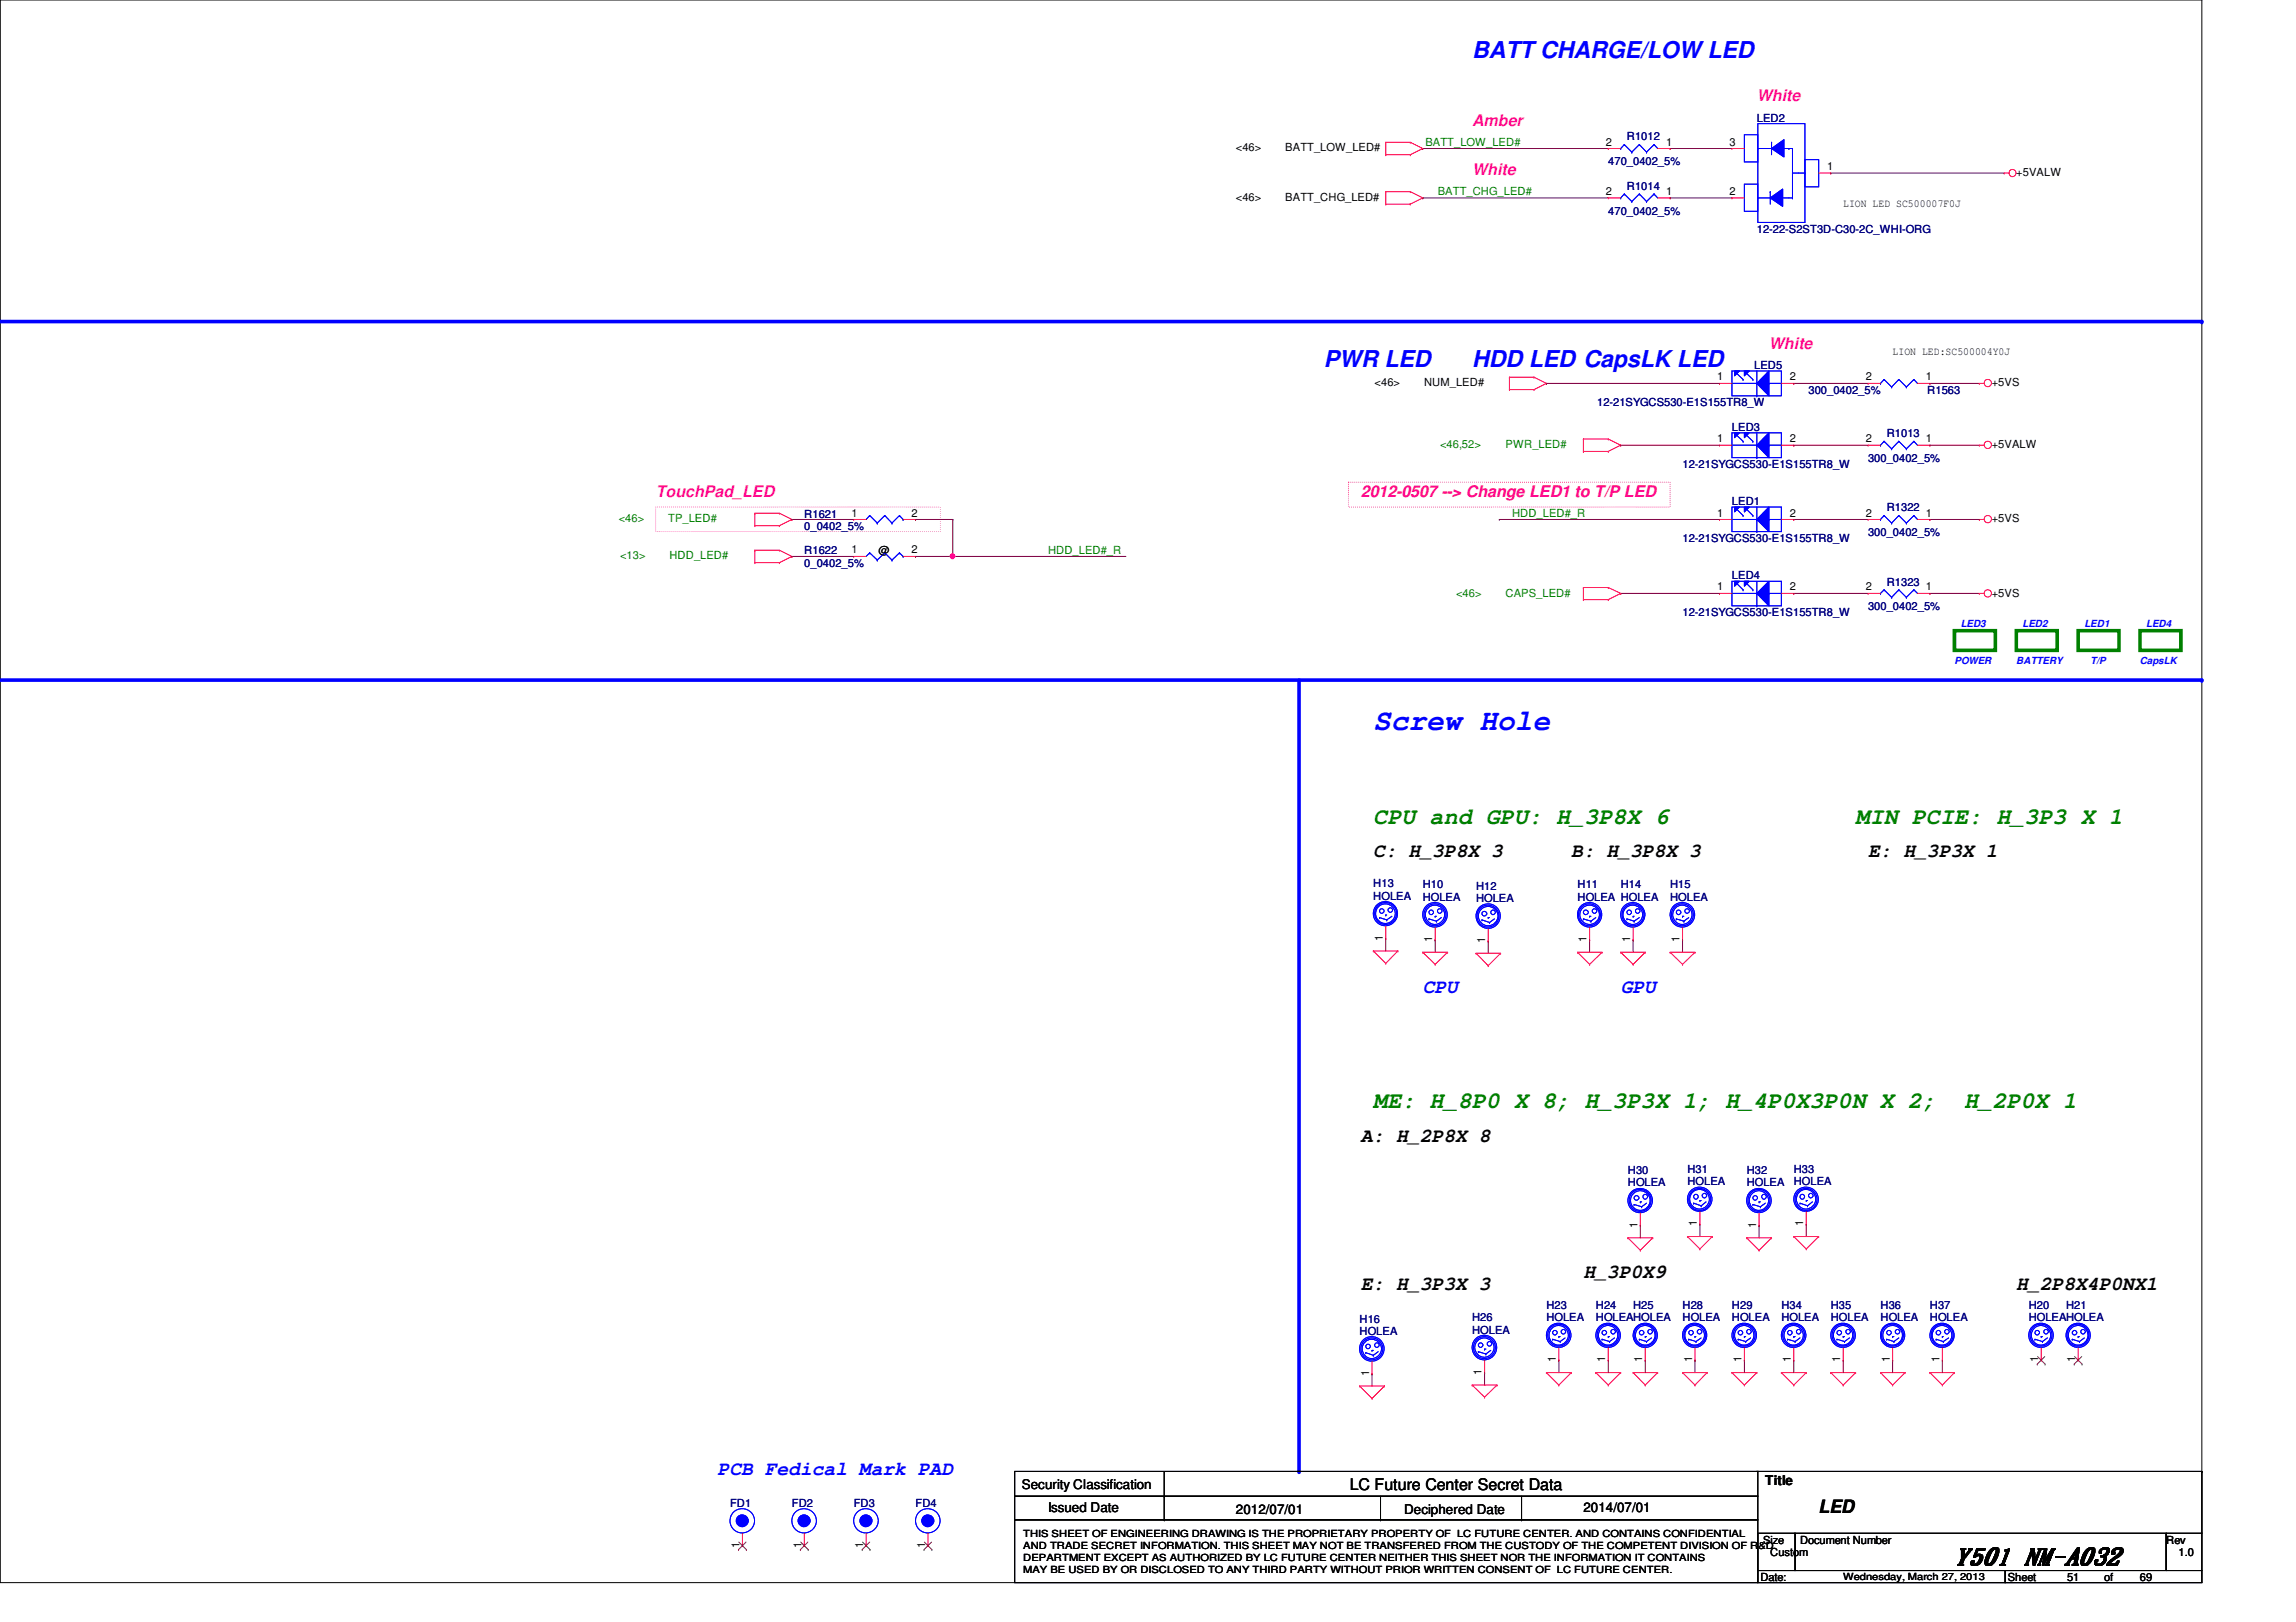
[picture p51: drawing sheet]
<svg xmlns="http://www.w3.org/2000/svg" width="297mm" height="210mm" viewBox="0 0 297 210" stroke-linecap="round" stroke-linejoin="round" font-family="sans-serif">
<defs><g id="words">
<text font-size="3.8" fill="#00f" x="177.7" y="94.5">Screw Hole</text>
<g font-size="3" fill="#00f">
<text x="190.5" y="7.5">BATT CHARGE/LOW LED</text>
<text x="171.3" y="47.5">PWR LED</text>
<text x="190.5" y="47.5">HDD LED CapsLK LED</text>
</g>
<g font-size="3" fill="#008000">
<text x="177.7" y="106.6">CPU and GPU: H_3P8X 6</text>
<text x="240.1" y="106.6">MIN PCIE: H_3P3 X 1</text>
<text x="177.7" y="143.4">ME: H_8P0 X 8; H_3P3X 1; H_4P0X3P0N X 2;</text>
<text x="254.1" y="143.4">H_2P0X 1</text>
</g>
<text font-size="3" x="252.9" y="202.4">Y501 NM-A032</text>
<g font-size="2.5">
<text x="177.7" y="110.9">C: H_3P8X 3</text>
<text x="203.3" y="110.9">B: H_3P8X 3</text>
<text x="241.7" y="110.9">E: H_3P3X 1</text>
<text x="176.1" y="147.7">A: H_2P8X 8</text>
<text x="176.1" y="166.9">E: H_3P3X 3</text>
<text x="204.8" y="165.4">H_3P0X9</text>
<text x="260.9" y="166.9">H_2P8X4P0NX1</text>
</g>
<g font-size="2.5" fill="#00f">
<text x="184.1" y="128.5">CPU</text>
<text x="209.7" y="128.5">GPU</text>
<text x="92.8" y="190.9">PCB Fedical Mark PAD</text>
</g>
<text font-size="2.4" x="235.3" y="195.8">LED</text>
<g font-size="2.1" fill="#f0f">
<text x="190.5" y="16.3">Amber</text>
<text x="227.3" y="13.1">White</text>
<text x="190.5" y="22.7">White</text>
<text x="228.9" y="45.1">White</text>
<text x="84.8" y="64.3">TouchPad_LED</text>
</g>
<text font-size="2.1" fill="#ff0080" x="176.1" y="64.3">2012-0507 --&gt; Change LED1 to T/P LED</text>
<text font-size="2.1" x="174.6" y="192.8">LC Future Center Secret Data</text>
<g font-size="1.7">
<text x="132.2" y="192.7">Security Classification</text>
<text x="135.6" y="195.7">Issued Date</text>
<text x="159.9" y="195.9">2012/07/01</text>
<text x="181.6" y="195.9">Deciphered Date</text>
<text x="204.8" y="195.7">2014/07/01</text>
<text x="228.4" y="192.2">Title</text>
</g>
<g font-size="1.4" fill="#000080">
<text x="227.3" y="15.7">LED2</text>
<text x="208.1" y="21.4">470_0402_5%</text>
<text x="210.5" y="18.2">R1012</text>
<text x="208.1" y="27.8">470_0402_5%</text>
<text x="210.5" y="24.6">R1014</text>
<text x="227.3" y="30.1">12-22-S2ST3D-C30-2C_WHI-ORG</text>
<text x="226.9" y="47.8">LED5</text>
<text x="206.6" y="52.6">12-21SYGCS530-E1S155TR8_W</text>
<text x="234" y="51">300_0402_5%</text>
<text x="249.3" y="51">R1563</text>
<text x="224.1" y="55.8">LED3</text>
<text x="241.7" y="59.8">300_0402_5%</text>
<text x="244.1" y="56.6">R1013</text>
<text x="217.7" y="60.6">12-21SYGCS530-E1S155TR8_W</text>
<text x="224.1" y="65.4">LED1</text>
<text x="104.1" y="67">R1621</text>
<text x="104.1" y="68.6">0_0402_5%</text>
<text x="104.1" y="71.8">R1622</text>
<text x="217.7" y="70.1">12-21SYGCS530-E1S155TR8_W</text>
<text x="241.7" y="69.4">300_0402_5%</text>
<text x="244.1" y="66.2">R1322</text>
<text x="104.1" y="73.4">0_0402_5%</text>
<text x="224.1" y="75">LED4</text>
<text x="244.1" y="75.8">R1323</text>
<text x="217.7" y="79.8">12-21SYGCS530-E1S155TR8_W</text>
<text x="241.7" y="79">300_0402_5%</text>
<text x="177.7" y="114.8">H13</text>
<text x="177.7" y="116.4">HOLEA</text>
<text x="184.1" y="115">H10</text>
<text x="184.1" y="116.6">HOLEA</text>
<text x="191" y="115.1">H12</text>
<text x="191" y="116.7">HOLEA</text>
<text x="204.1" y="115">H11</text>
<text x="204.1" y="116.6">HOLEA HOLEA</text>
<text x="209.7" y="115">H14</text>
<text x="216.1" y="115">H15</text>
<text x="216.1" y="116.6">HOLEA</text>
<text x="210.6" y="151.9">H30</text>
<text x="210.6" y="153.5">HOLEA</text>
<text x="218.3" y="151.8">H31</text>
<text x="218.3" y="153.4">HOLEA</text>
<text x="226" y="151.9">H32</text>
<text x="226" y="153.5">HOLEA</text>
<text x="232.1" y="151.8">H33</text>
<text x="232.1" y="153.4">HOLEA</text>
<text x="175.9" y="171.2">H16</text>
<text x="175.9" y="172.7">HOLEA</text>
<text x="190.5" y="171">H26</text>
<text x="190.5" y="172.6">HOLEA</text>
<text x="200.1" y="169.4">H23</text>
<text x="200.1" y="171">HOLEA</text>
<text x="206.5" y="169.4">H24</text>
<text x="206.5" y="171">HOLEAHOLEA</text>
<text x="211.3" y="169.4">H25</text>
<text x="217.7" y="169.4">H28</text>
<text x="217.7" y="171">HOLEA</text>
<text x="224.1" y="169.4">H29</text>
<text x="224.1" y="171">HOLEA</text>
<text x="230.5" y="169.4">H34</text>
<text x="230.5" y="171">HOLEA</text>
<text x="236.9" y="169.4">H35</text>
<text x="236.9" y="171">HOLEA</text>
<text x="243.3" y="169.4">H36</text>
<text x="243.3" y="171">HOLEA</text>
<text x="249.7" y="169.4">H37</text>
<text x="249.7" y="171">HOLEA</text>
<text x="262.5" y="169.4">H20</text>
<text x="262.5" y="171">HOLEAHOLEA</text>
<text x="267.3" y="169.4">H21</text>
<text x="94.4" y="195">FD1</text>
<text x="102.4" y="195">FD2</text>
<text x="110.4" y="195">FD3</text>
<text x="118.4" y="195">FD4</text>
</g>
<g font-size="1.4">
<text x="159.9" y="19.6">&lt;46&gt;</text>
<text x="166.3" y="19.6">BATT_LOW_LED#</text>
<text x="207.8" y="18.8">2</text>
<text x="215.6" y="18.8">1</text>
<text x="223.8" y="18.8">3</text>
<text x="236.4" y="22">1</text>
<text x="260.9" y="22.8">+5VALW</text>
<text x="159.9" y="26">&lt;46&gt;</text>
<text x="166.3" y="26">BATT_CHG_LED#</text>
<text x="207.8" y="25.2">2</text>
<text x="215.6" y="25.2">1</text>
<text x="223.8" y="25.2">2</text>
<text x="238.5" y="26.8">LION LED SC500007F0J</text>
<text x="244.9" y="46">LION LED:SC500004Y0J</text>
<text x="177.8" y="50">&lt;46&gt;</text>
<text x="184.2" y="50">NUM_LED#</text>
<text x="222.2" y="49.2">1</text>
<text x="231.6" y="49.2">2</text>
<text x="241.4" y="49.2">2</text>
<text x="249.2" y="49.2">1</text>
<text x="257.7" y="50">+5VS</text>
<text x="222.2" y="57.2">1</text>
<text x="231.6" y="57.2">2</text>
<text x="241.4" y="57.2">2</text>
<text x="249.2" y="57.2">1</text>
<text x="257.7" y="58">+5VALW</text>
<text x="110.1" y="66.8">1</text>
<text x="110.1" y="71.6">1</text>
<text x="113.7" y="71.8">@</text>
<text x="117.9" y="66.8">2</text>
<text x="117.9" y="71.6">2</text>
<text x="222.2" y="66.8">1</text>
<text x="231.6" y="66.8">2</text>
<text x="241.4" y="66.8">2</text>
<text x="249.2" y="66.8">1</text>
<text x="257.7" y="67.6">+5VS</text>
<text x="222.2" y="76.4">1</text>
<text x="231.6" y="76.4">2</text>
<text x="241.4" y="76.4">2</text>
<text x="249.2" y="76.4">1</text>
<text x="257.7" y="77.2">+5VS</text>
<text x="178.9" y="121.8" transform="rotate(-90 178.9 121.8)">1</text>
<text x="185.3" y="121.9" transform="rotate(-90 185.3 121.9)">1</text>
<text x="192.1" y="122.1" transform="rotate(-90 192.1 122.1)">1</text>
<text x="205.3" y="121.9" transform="rotate(-90 205.3 121.9)">1</text>
<text x="210.9" y="121.9" transform="rotate(-90 210.9 121.9)">1</text>
<text x="217.3" y="121.9" transform="rotate(-90 217.3 121.9)">1</text>
<text x="211.8" y="158.9" transform="rotate(-90 211.8 158.9)">1</text>
<text x="219.5" y="158.7" transform="rotate(-90 219.5 158.7)">1</text>
<text x="227.2" y="158.9" transform="rotate(-90 227.2 158.9)">1</text>
<text x="233.3" y="158.7" transform="rotate(-90 233.3 158.7)">1</text>
<text x="177.1" y="178.1" transform="rotate(-90 177.1 178.1)">1</text>
<text x="191.7" y="177.9" transform="rotate(-90 191.7 177.9)">1</text>
<text x="201.3" y="176.3" transform="rotate(-90 201.3 176.3)">1</text>
<text x="207.7" y="176.3" transform="rotate(-90 207.7 176.3)">1</text>
<text x="212.5" y="176.3" transform="rotate(-90 212.5 176.3)">1</text>
<text x="218.9" y="176.3" transform="rotate(-90 218.9 176.3)">1</text>
<text x="225.3" y="176.3" transform="rotate(-90 225.3 176.3)">1</text>
<text x="231.7" y="176.3" transform="rotate(-90 231.7 176.3)">1</text>
<text x="238.1" y="176.3" transform="rotate(-90 238.1 176.3)">1</text>
<text x="244.5" y="176.3" transform="rotate(-90 244.5 176.3)">1</text>
<text x="250.9" y="176.3" transform="rotate(-90 250.9 176.3)">1</text>
<text x="263.7" y="176.3" transform="rotate(-90 263.7 176.3)">1</text>
<text x="268.5" y="176.3" transform="rotate(-90 268.5 176.3)">1</text>
<text x="95.7" y="200.3" transform="rotate(-90 95.7 200.3)">1</text>
<text x="103.7" y="200.3" transform="rotate(-90 103.7 200.3)">1</text>
<text x="111.7" y="200.3" transform="rotate(-90 111.7 200.3)">1</text>
<text x="119.7" y="200.3" transform="rotate(-90 119.7 200.3)">1</text>
<text x="228.1" y="199.8">Size</text>
<text x="229" y="201.4">Custom</text>
<text x="232.9" y="199.8">Document Number</text>
<text x="280.2" y="199.8">Rev</text>
<text x="281.9" y="201.4">1.0</text>
<text x="227.7" y="204.6">Date:</text>
<text x="259.8" y="204.6">Sheet</text>
<text x="267.4" y="204.6">51</text>
<text x="272.2" y="204.6">of</text>
<text x="276.9" y="204.6">69</text>
</g>
<g font-size="1.4" fill="#008000">
<text x="184.4" y="18.9">BATT_LOW_LED#</text>
<text x="186" y="25.3">BATT_CHG_LED#</text>
<text x="186.3" y="58">&lt;46,52&gt;</text>
<text x="194.8" y="58">PWR_LED#</text>
<text x="80" y="67.6">&lt;46&gt;</text>
<text x="86.4" y="67.6">TP_LED#</text>
<text x="135.6" y="71.7">HDD_LED#_R</text>
<text x="195.6" y="66.9">HDD_LED#_R</text>
<text x="80.2" y="72.4">&lt;13&gt;</text>
<text x="86.6" y="72.4">HDD_LED#</text>
<text x="188.4" y="77.2">&lt;46&gt;</text>
<text x="194.8" y="77.2">CAPS_LED#</text>
</g>
<g font-size="1.3" fill="#00f">
<text x="253.7" y="81.2">LED3</text>
<text x="261.7" y="81.2">LED2</text>
<text x="269.7" y="81.2">LED1</text>
<text x="277.7" y="81.2">LED4</text>
<text x="252.9" y="85.9">POWER</text>
<text x="260.9" y="85.9">BATTERY</text>
<text x="270.5" y="85.9">T/P</text>
<text x="276.9" y="85.9">CapsLK</text>
</g>
<g font-size="1.3">
<text x="132.4" y="199">THIS SHEET OF ENGINEERING DRAWING IS THE PROPRIETARY PROPERTY OF LC FUTURE CENTER. AND CONTAINS CONFIDENTIAL</text>
<text x="132.4" y="200.5">AND TRADE SECRET INFORMATION. THIS SHEET MAY NOT BE TRANSFERED FROM THE CUSTODY OF THE COMPETENT DIVISION OF R&amp;D</text>
<text x="132.4" y="202">DEPARTMENT EXCEPT AS AUTHORIZED BY LC FUTURE CENTER NEITHER THIS SHEET NOR THE INFORMATION IT CONTAINS</text>
<text x="132.4" y="203.5">MAY BE USED BY OR DISCLOSED TO ANY THIRD PARTY WITHOUT PRIOR WRITTEN CONSENT OF LC FUTURE CENTER.</text>
<text x="238.5" y="204.4">Wednesday, March 27, 2013</text>
</g>
</g></defs>
<path d="M0 0h284.9v204.8h-284.9z" fill="none" stroke="#000" stroke-width=".13"/>
<path d="M252.9 81.6h5.2v2.6h-5.2z" fill="none" stroke="#008000" stroke-width=".47"/>
<path d="M0 41.6h284.9" fill="none" stroke="#00f" stroke-width=".47"/>
<circle cx="284.9" cy="41.6" r=".23" fill="#00f"/>
<path d="M0 88h284.9" fill="none" stroke="#00f" stroke-width=".47"/>
<circle cx="284.9" cy="88" r=".23" fill="#00f"/>
<path d="M260.9 81.6h5.2v2.6h-5.2zM268.9 81.6h5.2v2.6h-5.2zM276.9 81.6h5.2v2.6h-5.2z" fill="none" stroke="#008000" stroke-width=".47"/>
<path d="M168.1 88v102.4" fill="none" stroke="#00f" stroke-width=".47"/>
<circle cx="168.1" cy="190.4" r=".23" fill="#00f"/>
<path d="M84.8 65.6h36.9v3.2h-36.9z" fill="none" stroke="#f0f" stroke-width=".13" stroke-dasharray="0 .3"/>
<path d="M174.5 62.4h41.6v3.2h-41.6z" fill="none" stroke="#ff0080" stroke-width=".13" stroke-dasharray="0 .3"/>
<g fill="none" stroke="#800040" stroke-width=".13">
<path d="M184.1 19.2h.1M184.1 19.2h24M216.1 19.2h.1M216.1 19.2h8M184.1 25.6h.1M184.1 25.6h24M216.1 25.6h.1M216.1 25.6h8M236.9 22.4h.1M236.9 22.4h22.4M209.7 57.6h.1M209.7 57.6h12.8"/>
<path d="M232.1 57.6h.1M232.1 57.6h9.6M249.7 57.6h.1M249.7 57.6h6.4M102.4 72h.1M102.4 67.2h.1M102.4 67.2h8M102.4 72h8M123.3 72h.1M123.3 72h22.4M194 67.2h.1M194 67.2h28.5"/>
<path d="M209.7 76.8h.1M209.7 76.8h12.8M232.1 76.8h.1M232.1 67.2h.1M232.1 76.8h9.6M232.1 67.2h9.6M249.7 76.8h.1M249.7 67.2h.1M249.7 76.8h6.4M249.7 67.2h6.4"/>
</g>
<circle cx="123.2" cy="72" r=".31" fill="#f0f"/>
<circle cx="123.2" cy="72" r=".31" fill="none" stroke="#f0f" stroke-width=".13"/>
<g fill="none" stroke="#800040" stroke-width=".13">
<path d="M200.1 49.6h.1M200.1 49.6h22.4M232.1 49.6h.1M232.1 49.6h9.6M249.7 49.6h.1M249.7 49.6h6.4M118.4 67.2h.1M118.4 72h.1M118.4 67.2h4.9M123.3 67.2h.1M123.3 67.2v4.8h-4.9M179.3 121.5h.1"/>
<path d="M179.3 121.5v1.6M185.7 121.6h.1M185.7 121.6v1.6M192.5 121.8h.1M192.5 121.8v1.6M205.7 121.6h.1M205.7 121.6v1.6M211.3 121.6h.1M211.3 121.6v1.6M217.7 121.6h.1M217.7 121.6v1.6M212.2 158.6h.1"/>
<path d="M212.2 158.6v1.6M219.9 158.4h.1M219.9 158.4v1.6M227.6 158.6h.1M227.6 158.6v1.6M233.7 158.4h.1M233.7 158.4v1.6M177.5 177.8h.1M177.5 177.8v1.6M192.1 177.6h.1M192.1 177.6v1.6M201.7 176h.1"/>
<path d="M201.7 176v1.6M208.1 176h.1M208.1 176v1.6M212.8 176h.1M212.8 176v1.6M219.3 176h.1M219.3 176v1.6M225.7 176h.1M225.7 176v1.6M232.1 176h.1M232.1 176v1.6M238.5 176h.1"/>
<path d="M238.5 176v1.6M244.9 176h.1M244.9 176v1.6M251.3 176h.1M251.3 176v1.6"/>
</g>
<g fill="none" stroke="#f00" stroke-width=".13">
<path d="M179.3 18.4h.1M179.3 18.4v1.6M179.3 18.4h3.2M182.5 18.4h.1M182.5 18.4l1.6 .8M184.1 19.2h.1M184.1 19.2l-1.6 .8M179.3 24.8h.1M179.3 26.4h.1M179.3 20h.1M179.3 26.4h3.2M179.3 24.8h3.2"/>
<path d="M179.3 24.8v1.6M179.3 20h3.2M182.5 26.4h.1M182.5 24.8h.1M182.5 20h.1M182.5 24.8l1.6 .8M184.1 25.6h.1M184.1 25.6l-1.6 .8M208.1 25.6h.1M208.1 25.6h1.6M214.5 25.6h1.6M216.1 25.6h.1"/>
<path d="M259.3 22.4h.1M259.3 22.4h.6M195.3 48.8h.1M195.3 50.4h.1M195.3 50.4h3.2M195.3 48.8h3.2M195.3 48.8v1.6M198.5 50.4h.1M198.5 48.8h.1M198.5 48.8l1.6 .8M200.1 49.6h.1M200.1 49.6l-1.6 .8"/>
<path d="M204.8 56.8h.1M204.8 58.4h.1M204.8 58.4h3.3M204.8 56.8h3.3M204.8 56.8v1.6M208.1 58.4h.1M208.1 56.8h.1M208.1 56.8l1.6 .8M209.7 57.6h.1M209.7 57.6l-1.6 .8M241.7 57.6h.1M241.7 57.6h1.6"/>
<path d="M248.1 57.6h1.6M249.7 57.6h.1M256.1 57.6h.1M256.1 49.6h.1M256.1 57.6h.6M256.1 49.6h.6M97.7 71.2h.1M97.7 72.8h.1M97.7 66.4h.1M97.7 68h.1M97.7 72.8h3.1M97.7 71.2h3.1"/>
<path d="M97.7 66.4v1.6M97.7 71.2v1.6M97.7 68h3.1M97.7 66.4h3.1M100.8 72.8h.1M100.8 71.2h.1M100.8 68h.1M100.8 66.4h.1M100.8 71.2l1.6 .8M100.8 66.4l1.6 .8M102.4 72h.1M102.4 67.2h.1"/>
<path d="M102.4 72l-1.6 .8M102.4 67.2l-1.6 .8M110.4 67.2h.1M110.4 67.2h1.7M116.8 67.2h1.6M118.4 67.2h.1M204.8 76h.1M204.8 77.6h.1M204.8 76v1.6M204.8 77.6h3.3M204.8 76h3.3M208.1 77.6h.1"/>
<path d="M208.1 76h.1M208.1 76l1.6 .8M209.7 76.8h.1M209.7 76.8l-1.6 .8M241.7 76.8h.1M241.7 76.8h1.6M248.1 76.8h1.6M249.7 76.8h.1M256.1 76.8h.1M256.1 67.2h.1M256.1 76.8h.6M256.1 67.2h.6"/>
<path d="M179.3 119.8v1.7M177.7 123.1h.1M177.7 123.1h3.1M177.7 123.1l1.6 1.6M179.3 124.7h.1M179.3 121.5h.1M180.8 123.1h.1M180.8 123.1l-1.5 1.6M184.1 123.2h.1M184.1 123.2h3.2M184.1 123.2l1.6 1.6M185.7 124.8h.1"/>
<path d="M187.3 123.2h.1M187.3 123.2l-1.6 1.6M191 123.4h.1M191 123.4h3.1M191 123.4l1.5 1.6M192.5 125h.1M194.1 123.4h.1M194.1 123.4l-1.6 1.6M204.1 123.2h.1M204.1 123.2h3.2M204.1 123.2l1.6 1.6M205.7 124.8h.1"/>
<path d="M207.3 123.2h.1M207.3 123.2l-1.6 1.6M209.7 123.2h.1M209.7 123.2h3.1M209.7 123.2l1.6 1.6M211.3 124.8h.1M212.8 123.2h.1M212.8 123.2l-1.5 1.6M216.1 123.2h.1M216.1 123.2h3.2M216.1 123.2l1.6 1.6M217.7 124.8h.1"/>
<path d="M219.3 123.2h.1M219.3 123.2l-1.6 1.6M175.9 179.4h.1M175.9 179.4h3.2M175.9 179.4l1.6 1.6M179.1 179.4h.1M179.1 179.4l-1.6 1.6M190.5 179.2h.1M190.5 179.2h3.2M190.5 179.2l1.6 1.6M193.7 179.2h.1M193.7 179.2l-1.6 1.6"/>
<path d="M200.1 177.6h.1M200.1 177.6h3.2M200.1 177.6l1.6 1.6M201.7 179.2h.1M201.7 176h.1M201.7 174.4v1.6M203.3 177.6h.1M203.3 177.6l-1.6 1.6M206.5 177.6h.1M206.5 177.6h3.2M206.5 177.6l1.6 1.6M208.1 179.2h.1"/>
<path d="M209.7 177.6h.1M209.7 177.6l-1.6 1.6M210.6 160.2h.1M210.6 160.2h3.2M210.6 160.2l1.6 1.6M211.3 177.6h.1M211.3 177.6h3.2M211.3 177.6l1.5 1.6M212.2 161.8h.1M212.8 179.2h.1M212.8 176h.1M212.8 174.4v1.6"/>
<path d="M213.8 160.2h.1M213.8 160.2l-1.6 1.6M214.5 177.6h.1M214.5 177.6l-1.7 1.6M217.7 177.6h.1M217.7 177.6h3.1M217.7 177.6l1.6 1.6M218.3 160h.1M218.3 160h3.2M218.3 160l1.6 1.6M219.3 179.2h.1M219.9 161.6h.1"/>
<path d="M220.8 177.6h.1M220.8 177.6l-1.5 1.6M221.5 160h.1M221.5 160l-1.6 1.6M224.1 177.6h.1M224.1 177.6h3.2M224.1 177.6l1.6 1.6M225.7 179.2h.1M225.7 176h.1M225.7 174.4v1.6M226 160.2h.1M226 160.2h3.2"/>
<path d="M226 160.2l1.6 1.6M227.3 177.6h.1M227.3 177.6l-1.6 1.6M227.6 161.8h.1M229.2 160.2h.1M229.2 160.2l-1.6 1.6M230.5 177.6h.1M230.5 177.6h3.2M230.5 177.6l1.6 1.6M232.1 160h.1M232.1 179.2h.1M232.1 160h3.2"/>
<path d="M232.1 160l1.6 1.6M233.7 161.6h.1M233.7 177.6h.1M233.7 177.6l-1.6 1.6M235.3 160h.1M235.3 160l-1.6 1.6M236.9 177.6h.1M236.9 177.6h3.2M236.9 177.6l1.6 1.6M238.5 179.2h.1M238.5 176h.1M238.5 174.4v1.6"/>
<path d="M240.1 177.6h.1M240.1 177.6l-1.6 1.6M243.3 177.6h.1M243.3 177.6h3.2M243.3 177.6l1.6 1.6M244.9 179.2h.1M246.5 177.6h.1M246.5 177.6l-1.6 1.6M249.7 177.6h.1M249.7 177.6h3.2M249.7 177.6l1.6 1.6M251.3 179.2h.1"/>
<path d="M252.9 177.6h.1M252.9 177.6l-1.6 1.6M177.5 181h.1M192.1 180.8h.1"/>
<circle cx="260.3" cy="22.4" r=".46"/>
<circle cx="257.2" cy="57.6" r=".47"/>
<circle cx="257.2" cy="49.6" r=".47"/>
<circle cx="257.2" cy="76.8" r=".47"/>
<circle cx="257.2" cy="67.2" r=".47"/>
</g>
<g fill="none" stroke="#000" stroke-width=".13">
<path d="M131.3 190.4h96.1v3.2h-96.1zM131.3 193.6h96.1v3.1h-96.1zM131.3 196.7h96.1v8.1h-96.1zM150.6 193.6h.1M150.6 196.7h.1M150.6 190.4v6.3M178.6 196.7h.1M178.6 193.6v3.1M196.8 196.7h.1M196.8 193.6v3.1M227.3 190.4h57.6M227.4 198.4h4.8v4.8h-4.8z"/>
<path d="M232.2 198.4h48v4.8h-48zM280.2 198.4h4.7v4.8h-4.7zM284.9 190.4h.1M284.9 190.4v8M227.4 203.2h32v1.6h-32zM259.4 203.2h25.5v1.6h-25.5z"/>
</g>
<g fill="none" stroke="#00f" stroke-width=".13">
<path d="M209.7 25.6h.1M210.1 25.1h.1M210.1 25.1l1 1M210.1 25.1l-.4 .5M211.1 26.1h.1M212.1 25.1h.1M212.1 25.1l.9 1M212.1 25.1l-1 1M213 26.1h.1M214 25.1h.1M214 25.1l.5 .5M214 25.1l-1 1"/>
<path d="M243.3 57.6h.1M243.8 57.1h.1M243.8 57.1l.9 1M243.8 57.1l-.5 .5M244.7 58.1h.1M245.7 57.1h.1M245.7 57.1l.9 1M245.7 57.1l-1 1M246.6 58.1h.1M247.6 57.1h.1M247.6 57.1l.5 .5M247.6 57.1l-1 1"/>
<path d="M112.5 66.7h.1M112.5 66.7l-.4 .5M112.5 66.7l1 1M113.5 67.7h.1M114.5 66.7h.1M114.5 66.7l-1 1M114.5 66.7l.9 1M115.4 67.7h.1M116.4 66.7h.1M116.4 66.7l-1 1M116.4 66.7l.4 .5M116.8 67.2h.1"/>
<path d="M243.3 76.8h.1M243.8 76.3h.1M243.8 76.3l.9 1M243.8 76.3l-.5 .5M244.7 77.3h.1M245.7 76.3h.1M245.7 76.3l.9 1M245.7 76.3l-1 1M246.6 77.3h.1M247.6 76.3h.1M247.6 76.3l.5 .5M247.6 76.3l-1 1"/>
<path d="M178.5 118.7h.1M178.5 118.7l.9 .3M179.3 118.4h.1M179.4 119h.1M180.1 118.6l-.7 .4M200.9 173.3h.1M200.9 173.3l.9 .3M201.7 173h.1M201.8 173.6h.1M202.5 173.1l-.7 .5M212.1 173.3h.1M212.1 173.3l.9 .3"/>
<path d="M212.8 173h.1M212.8 173h.2M213 173.6h.1M213.7 173.1l-.7 .5M224.9 173.3h.1M224.9 173.3l.9 .3M225.7 173h.1M225.8 173.6h.1M226.5 173.1l-.7 .5M237.7 173.3h.1M237.7 173.3l.9 .3M238.5 173h.1"/>
<path d="M238.6 173.6h.1M239.3 173.1l-.7 .5"/>
<circle cx="178.8" cy="117.9" r=".3"/>
<circle cx="179.2" cy="118.2" r="1.57"/>
<circle cx="179.2" cy="118.2" r="1.27"/>
<circle cx="179.2" cy="118.2" r="1.43"/>
<circle cx="179.9" cy="117.8" r=".3"/>
<circle cx="201.2" cy="172.5" r=".3"/>
<circle cx="201.6" cy="172.8" r="1.26"/>
<circle cx="201.6" cy="172.8" r="1.43"/>
<circle cx="201.7" cy="172.8" r="1.58"/>
<circle cx="202.3" cy="172.3" r=".3"/>
<circle cx="212.4" cy="172.5" r=".3"/>
<circle cx="212.8" cy="172.8" r="1.43"/>
<circle cx="212.8" cy="172.8" r="1.57"/>
<circle cx="212.8" cy="172.8" r="1.27"/>
<circle cx="213.5" cy="172.3" r=".3"/>
<circle cx="225.2" cy="172.5" r=".3"/>
<circle cx="225.6" cy="172.8" r="1.26"/>
<circle cx="225.6" cy="172.8" r="1.43"/>
<circle cx="225.7" cy="172.8" r="1.58"/>
<circle cx="226.3" cy="172.3" r=".3"/>
<circle cx="238" cy="172.5" r=".3"/>
<circle cx="238.4" cy="172.8" r="1.26"/>
<circle cx="238.4" cy="172.8" r="1.43"/>
<circle cx="238.4" cy="172.8" r="1.58"/>
<circle cx="239.1" cy="172.3" r=".3"/>
</g>
<circle cx="96" cy="196.8" r=".77" fill="#00f"/>
<g fill="none" stroke="#00f" stroke-width=".13">
<circle cx="96" cy="196.8" r="1.58"/>
<circle cx="96" cy="196.8" r=".77"/>
</g>
<circle cx="96" cy="196.8" r=".77" fill="#00f"/>
<g fill="none" stroke="#00f" stroke-width=".13">
<circle cx="96" cy="196.8" r="1.58"/>
<circle cx="96" cy="196.8" r=".77"/>
</g>
<path d="M96.1 198.4v1.6M96.1 200h.1" fill="none" stroke="#f00" stroke-width=".13"/>
<path d="M95.6 199.6l1 .9M96.5 199.6l-1 .9M95.5 200.5h.1M96.6 200.5h.1" fill="none" stroke="#804000" stroke-width=".13"/>
<path d="M228.9 65.6v3.2l-1.6-1.6z" fill="#00f"/>
<path d="M228.9 65.6v3.2l-1.6-1.6z" fill="none" stroke="#00f" stroke-width=".13"/>
<path d="M225.7 65.6h.6l-.6 .7z" fill="#00f"/>
<path d="M225.7 65.6h.6l-.6 .7z" fill="none" stroke="#00f" stroke-width=".13"/>
<path d="M224.4 65.6h.6l-.6 .7z" fill="#00f"/>
<path d="M224.1 65.6h6.4v3.2h-6.4zM224.1 67.2h3.2M224.4 65.6h.6l-.6 .7zM224.7 65.9l.8 .8M225.5 66.7h.1M226 65.9l.8 .8M226.8 66.7h.1M227.3 68.8h.1M227.3 67.2h.1M227.3 65.6v3.2M228.9 67.2h.1M228.9 67.2h1.6" fill="none" stroke="#00f" stroke-width=".13"/>
<path d="M228.9 65.6v3.2l-1.6-1.6z" fill="#00f"/>
<path d="M228.9 65.6v3.2l-1.6-1.6z" fill="none" stroke="#00f" stroke-width=".13"/>
<path d="M225.7 65.6h.6l-.6 .7z" fill="#00f"/>
<path d="M225.7 65.6h.6l-.6 .7z" fill="none" stroke="#00f" stroke-width=".13"/>
<path d="M224.4 65.6h.6l-.6 .7z" fill="#00f"/>
<g fill="none" stroke="#00f" stroke-width=".13">
<path d="M224.1 65.6h6.4v3.2h-6.4zM224.1 67.2h3.2M224.4 65.6h.6l-.6 .7zM224.7 65.9l.8 .8M225.5 66.7h.1M226 65.9l.8 .8M226.8 66.7h.1M227.3 68.8h.1M227.3 67.2h.1M227.3 65.6v3.2M228.9 67.2h.1M228.9 67.2h1.6"/>
<path d="M244.1 173.3h.1M244.1 173.3l.9 .3M244.9 173h.1M245 173.6h.1M245.7 173.1l-.7 .5"/>
<circle cx="244.4" cy="172.5" r=".3"/>
<circle cx="244.8" cy="172.8" r="1.43"/>
<circle cx="244.8" cy="172.8" r="1.57"/>
<circle cx="244.9" cy="172.8" r="1.27"/>
<circle cx="245.5" cy="172.3" r=".3"/>
</g>
<path d="M222.5 67.2h.1M222.5 67.2h1.6M230.5 67.2h1.6M232.1 67.2h.1M244.9 176h.1M244.9 174.4v1.6" fill="none" stroke="#f00" stroke-width=".13"/>
<path d="M228.9 56v3.2l-1.6-1.6z" fill="#00f"/>
<path d="M228.9 56v3.2l-1.6-1.6z" fill="none" stroke="#00f" stroke-width=".13"/>
<path d="M225.7 56h.6l-.6 .6z" fill="#00f"/>
<path d="M225.7 56h.6l-.6 .6z" fill="none" stroke="#00f" stroke-width=".13"/>
<path d="M224.4 56h.6l-.6 .6z" fill="#00f"/>
<path d="M224.1 56h6.4v3.2h-6.4zM224.1 57.6h3.2M224.4 56h.6l-.6 .6zM224.7 56.3l.8 .8M225.5 57.1h.1M226 56.3l.8 .8M226.8 57.1h.1M227.3 59.2h.1M227.3 57.6h.1M227.3 56v3.2M228.9 57.6h.1M228.9 57.6h1.6" fill="none" stroke="#00f" stroke-width=".13"/>
<path d="M228.9 56v3.2l-1.6-1.6z" fill="#00f"/>
<path d="M228.9 56v3.2l-1.6-1.6z" fill="none" stroke="#00f" stroke-width=".13"/>
<path d="M225.7 56h.6l-.6 .6z" fill="#00f"/>
<path d="M225.7 56h.6l-.6 .6z" fill="none" stroke="#00f" stroke-width=".13"/>
<path d="M224.4 56h.6l-.6 .6z" fill="#00f"/>
<path d="M224.1 56h6.4v3.2h-6.4zM224.1 57.6h3.2M224.4 56h.6l-.6 .6zM224.7 56.3l.8 .8M225.5 57.1h.1M226 56.3l.8 .8M226.8 57.1h.1M227.3 59.2h.1M227.3 57.6h.1M227.3 56v3.2M228.9 57.6h.1M228.9 57.6h1.6" fill="none" stroke="#00f" stroke-width=".13"/>
<path d="M222.5 57.6h.1M222.5 57.6h1.6M230.5 57.6h1.6M232.1 57.6h.1" fill="none" stroke="#f00" stroke-width=".13"/>
<path d="M228.9 48v3.2l-1.6-1.6z" fill="#00f"/>
<path d="M228.9 48v3.2l-1.6-1.6z" fill="none" stroke="#00f" stroke-width=".13"/>
<path d="M225.7 48h.6l-.6 .6z" fill="#00f"/>
<path d="M225.7 48h.6l-.6 .6z" fill="none" stroke="#00f" stroke-width=".13"/>
<path d="M224.4 48h.6l-.6 .6z" fill="#00f"/>
<path d="M224.1 48h6.4v3.2h-6.4zM224.1 49.6h3.2M224.4 48h.6l-.6 .6zM224.7 48.3l.8 .8M225.5 49.1h.1M226 48.3l.8 .8M226.8 49.1h.1M227.3 51.2h.1M227.3 49.6h.1M227.3 48v3.2M228.9 49.6h.1M228.9 49.6h1.6" fill="none" stroke="#00f" stroke-width=".13"/>
<path d="M228.9 48v3.2l-1.6-1.6z" fill="#00f"/>
<path d="M228.9 48v3.2l-1.6-1.6z" fill="none" stroke="#00f" stroke-width=".13"/>
<path d="M225.7 48h.6l-.6 .6z" fill="#00f"/>
<path d="M225.7 48h.6l-.6 .6z" fill="none" stroke="#00f" stroke-width=".13"/>
<path d="M224.4 48h.6l-.6 .6z" fill="#00f"/>
<g fill="none" stroke="#00f" stroke-width=".13">
<path d="M225.7 17.4h1.7v3.6h-1.7zM227.4 16h6.1v12.8h-6.1zM227.4 19.2h.1M227.4 19.2h4M225.7 23.8h1.7v3.5h-1.7zM227.4 25.6h.1M227.4 25.6h4M232.7 22.4h.8M233.5 20.7h1.8v3.5h-1.8zM233.5 22.4h.1M224.1 48h6.4v3.2h-6.4zM224.1 49.6h3.2"/>
<path d="M224.4 48h.6l-.6 .6zM224.7 48.3l.8 .8M225.5 49.1h.1M226 48.3l.8 .8M226.8 49.1h.1M227.3 51.2h.1M227.3 49.6h.1M227.3 48v3.2M228.9 49.6h.1M228.9 49.6h1.6"/>
</g>
<path d="M222.5 49.6h.1M222.5 49.6h1.6M230.5 49.6h1.6M232.1 49.6h.1" fill="none" stroke="#f00" stroke-width=".13"/>
<path d="M229.2 19.2l1.6-1.1v2.2z" fill="#00f"/>
<g fill="none" stroke="#00f" stroke-width=".13">
<path d="M229.2 19.2l1.6-1.1v2.2zM229.2 18.4h.1M229.2 18.4v1.6M231.4 19.2h.1M231.4 19.2h.5M231.9 19.2h.1M231.9 19.2v6.4M229 24.8h.1M229 24.8v1.6M231.4 25.6h.5M231.9 25.6h.1M231.9 22.4h.1"/>
<path d="M231.9 22.4h.8"/>
</g>
<path d="M229 25.6l1.6-1.1v2.2z" fill="#00f"/>
<path d="M225.7 17.4h1.7v3.6h-1.7zM227.4 16h6.1v12.8h-6.1zM227.4 19.2h.1M227.4 19.2h4M225.7 23.8h1.7v3.5h-1.7zM227.4 25.6h.1M227.4 25.6h4M229 25.6l1.6-1.1v2.2zM232.7 22.4h.8M233.5 20.7h1.8v3.5h-1.8zM233.5 22.4h.1" fill="none" stroke="#00f" stroke-width=".13"/>
<path d="M229.2 19.2l1.6-1.1v2.2z" fill="#00f"/>
<g fill="none" stroke="#00f" stroke-width=".13">
<path d="M229.2 19.2l1.6-1.1v2.2zM229.2 18.4h.1M229.2 18.4v1.6M231.4 19.2h.1M231.4 19.2h.5M231.9 19.2h.1M231.9 19.2v6.4M229 24.8h.1M229 24.8v1.6M231.4 25.6h.5M231.9 25.6h.1M231.9 22.4h.1"/>
<path d="M231.9 22.4h.8"/>
</g>
<path d="M229 25.6l1.6-1.1v2.2z" fill="#00f"/>
<g fill="none" stroke="#00f" stroke-width=".13">
<path d="M229 25.6l1.6-1.1v2.2zM243.3 67.2h.1M243.8 66.7h.1M243.8 66.7l.9 1M243.8 66.7l-.5 .5M244.7 67.7h.1M245.7 66.7h.1M245.7 66.7l.9 1M245.7 66.7l-1 1M246.6 67.7h.1M247.6 66.7h.1M247.6 66.7l.5 .5"/>
<path d="M247.6 66.7l-1 1M184.9 118.9h.1M184.9 118.9l.9 .3M185.7 118.6h.1M185.8 119.2h.1M186.5 118.7l-.7 .5M219.1 155.7h.1M219.1 155.7l1 .3M219.9 155.4h.1M219.9 155.4h.2M220.1 156h.1M220.7 155.5l-.6 .5"/>
<path d="M232.9 155.7h.1M232.9 155.7l.9 .3M233.7 155.4h.1M233.8 156h.1M234.5 155.5l-.7 .5M176.7 175h.1M176.7 175l1 .4M177.5 174.8h.1M177.5 174.8h.2M177.7 175.4h.1M178.3 174.9l-.6 .5M191.3 174.9h.1"/>
<path d="M191.3 174.9l.9 .3M192.1 174.6h.1M192.2 175.2h.1M192.9 174.8l-.7 .4"/>
<circle cx="185.2" cy="118.1" r=".3"/>
<circle cx="185.6" cy="118.4" r="1.6"/>
<circle cx="185.6" cy="118.4" r="1.43"/>
<circle cx="185.6" cy="118.4" r="1.25"/>
<circle cx="186.3" cy="117.9" r=".3"/>
<circle cx="219.4" cy="154.9" r=".31"/>
<circle cx="219.9" cy="155.2" r="1.27"/>
<circle cx="219.9" cy="155.2" r="1.43"/>
<circle cx="219.9" cy="155.2" r="1.58"/>
<circle cx="220.5" cy="154.7" r=".3"/>
<circle cx="233.2" cy="154.9" r=".31"/>
<circle cx="233.6" cy="155.2" r="1.26"/>
<circle cx="233.6" cy="155.2" r="1.43"/>
<circle cx="233.7" cy="155.2" r="1.58"/>
<circle cx="234.3" cy="154.7" r=".3"/>
<circle cx="177" cy="174.2" r=".3"/>
<circle cx="177.5" cy="174.6" r="1.6"/>
<circle cx="177.5" cy="174.6" r="1.43"/>
<circle cx="177.5" cy="174.6" r="1.25"/>
<circle cx="178.1" cy="174.1" r=".3"/>
<circle cx="191.6" cy="174.1" r=".3"/>
<circle cx="192" cy="174.4" r="1.6"/>
<circle cx="192" cy="174.4" r="1.43"/>
<circle cx="192" cy="174.4" r="1.25"/>
<circle cx="192.7" cy="173.9" r=".3"/>
</g>
<g fill="none" stroke="#f00" stroke-width=".13">
<path d="M224.1 19.2h.1M224.1 19.2h1.6M224.1 25.6h.1M224.1 25.6h1.6M235.3 22.4h1.6M236.9 22.4h.1M241.7 67.2h.1M241.7 67.2h1.6M248.1 67.2h1.6M249.7 67.2h.1M185.7 121.6h.1M185.7 120v1.6"/>
<path d="M219.9 158.4h.1M219.9 156.8v1.6M233.7 158.4h.1M233.7 156.8v1.6M177.5 177.8h.1M177.5 176.2v1.6M192.1 177.6h.1M192.1 176v1.6"/>
</g>
<circle cx="104" cy="196.8" r=".77" fill="#00f"/>
<g fill="none" stroke="#00f" stroke-width=".13">
<circle cx="104" cy="196.8" r="1.58"/>
<circle cx="104" cy="196.8" r=".77"/>
</g>
<circle cx="104" cy="196.8" r=".77" fill="#00f"/>
<g fill="none" stroke="#00f" stroke-width=".13">
<path d="M112.5 71.5h.1M112.5 71.5l-.4 .5M112.5 71.5l1 1M113.5 72.5h.1M114.5 71.5h.1M114.5 71.5l-1 1M114.5 71.5l.9 1M115.4 72.5h.1M116.4 71.5h.1M116.4 71.5l-1 1M116.4 71.5l.4 .5M116.8 72h.1"/>
<path d="M204.8 118.9h.1M204.8 118.9l1 .3M205.7 118.6h.1M205.8 119.2h.1M206.5 118.7l-.7 .5"/>
<circle cx="205.2" cy="118.1" r=".31"/>
<circle cx="205.6" cy="118.4" r="1.43"/>
<circle cx="205.6" cy="118.4" r="1.58"/>
<circle cx="205.7" cy="118.4" r="1.26"/>
<circle cx="206.3" cy="117.9" r=".3"/>
<circle cx="104" cy="196.8" r="1.58"/>
<circle cx="104" cy="196.8" r=".77"/>
</g>
<path d="M110.4 72h.1M110.4 72h1.7M116.8 72h1.6M118.4 72h.1M205.7 121.6h.1M205.7 120v1.6M104.1 198.4v1.6M104.1 200h.1" fill="none" stroke="#f00" stroke-width=".13"/>
<path d="M103.6 199.6l1 .9M104.5 199.6l-1 .9M103.5 200.5h.1M104.6 200.5h.1" fill="none" stroke="#804000" stroke-width=".13"/>
<circle cx="112" cy="196.8" r=".77" fill="#00f"/>
<g fill="none" stroke="#00f" stroke-width=".13">
<circle cx="112" cy="196.8" r="1.58"/>
<circle cx="112" cy="196.8" r=".77"/>
</g>
<circle cx="112" cy="196.8" r=".77" fill="#00f"/>
<g fill="none" stroke="#00f" stroke-width=".13">
<circle cx="112" cy="196.8" r="1.58"/>
<circle cx="112" cy="196.8" r=".77"/>
</g>
<path d="M112.1 198.4v1.6M112.1 200h.1" fill="none" stroke="#f00" stroke-width=".13"/>
<path d="M111.6 199.6l1 .9M112.5 199.6l-1 .9M111.5 200.5h.1M112.6 200.5h.1" fill="none" stroke="#804000" stroke-width=".13"/>
<path d="M228.9 75.2v3.2l-1.6-1.6z" fill="#00f"/>
<path d="M228.9 75.2v3.2l-1.6-1.6z" fill="none" stroke="#00f" stroke-width=".13"/>
<path d="M225.7 75.2h.6l-.6 .7z" fill="#00f"/>
<path d="M225.7 75.2h.6l-.6 .7z" fill="none" stroke="#00f" stroke-width=".13"/>
<path d="M224.4 75.2h.6l-.6 .7z" fill="#00f"/>
<path d="M224.1 75.2h6.4v3.2h-6.4zM224.1 76.8h3.2M224.4 75.2h.6l-.6 .7zM224.7 75.5l.8 .8M225.5 76.3h.1M226 75.5l.8 .8M226.8 76.3h.1M227.3 78.4h.1M227.3 76.8h.1M227.3 75.2v3.2M228.9 76.8h.1M228.9 76.8h1.6" fill="none" stroke="#00f" stroke-width=".13"/>
<path d="M228.9 75.2v3.2l-1.6-1.6z" fill="#00f"/>
<path d="M228.9 75.2v3.2l-1.6-1.6z" fill="none" stroke="#00f" stroke-width=".13"/>
<path d="M225.7 75.2h.6l-.6 .7z" fill="#00f"/>
<path d="M225.7 75.2h.6l-.6 .7z" fill="none" stroke="#00f" stroke-width=".13"/>
<path d="M224.4 75.2h.6l-.6 .7z" fill="#00f"/>
<g fill="none" stroke="#00f" stroke-width=".13">
<path d="M243.3 49.6h.1M243.8 49.1h.1M243.8 49.1l.9 1M243.8 49.1l-.5 .5M244.7 50.1h.1M245.7 49.1h.1M245.7 49.1l.9 1M245.7 49.1l-1 1M246.6 50.1h.1M247.6 49.1h.1M247.6 49.1l.5 .5M247.6 49.1l-1 1"/>
<path d="M224.1 75.2h6.4v3.2h-6.4zM224.1 76.8h3.2M224.4 75.2h.6l-.6 .7zM224.7 75.5l.8 .8M225.5 76.3h.1M226 75.5l.8 .8M226.8 76.3h.1M227.3 78.4h.1M227.3 76.8h.1M227.3 75.2v3.2M228.9 76.8h.1M228.9 76.8h1.6"/>
<path d="M191.7 119h.1M191.7 119l1 .4M192.5 118.7h.1M192.5 118.7h.2M192.7 119.4h.1M193.3 118.9l-.6 .5M210.5 118.9h.1M210.5 118.9l.9 .3M211.3 118.6h.1M211.4 119.2h.1M212.1 118.7l-.7 .5M211.4 155.9h.1"/>
<path d="M211.4 155.9l1 .3M212.2 155.5h.1M212.2 155.5h.2M212.4 156.2h.1M213 155.7l-.6 .5M250.5 173.3h.1M250.5 173.3l.9 .3M251.3 173h.1M251.4 173.6h.1M252.1 173.1l-.7 .5M268.1 173.3h.1M268.1 173.3l.9 .3"/>
<path d="M268.9 173h.1M269 173.6h.1M269.7 173.1l-.7 .5"/>
<circle cx="192" cy="118.2" r=".31"/>
<circle cx="192.5" cy="118.6" r="1.43"/>
<circle cx="192.5" cy="118.5" r="1.58"/>
<circle cx="192.5" cy="118.6" r="1.26"/>
<circle cx="193.2" cy="118.1" r=".3"/>
<circle cx="210.8" cy="118.1" r=".3"/>
<circle cx="211.2" cy="118.4" r="1.58"/>
<circle cx="211.3" cy="118.4" r="1.26"/>
<circle cx="211.3" cy="118.4" r="1.43"/>
<circle cx="211.9" cy="117.9" r=".3"/>
<circle cx="211.7" cy="155" r=".31"/>
<circle cx="212.2" cy="155.3" r="1.43"/>
<circle cx="212.2" cy="155.4" r="1.58"/>
<circle cx="212.2" cy="155.4" r="1.27"/>
<circle cx="212.8" cy="154.9" r=".31"/>
<circle cx="250.8" cy="172.5" r=".3"/>
<circle cx="251.2" cy="172.8" r="1.57"/>
<circle cx="251.2" cy="172.8" r="1.27"/>
<circle cx="251.3" cy="172.8" r="1.43"/>
<circle cx="251.9" cy="172.3" r=".3"/>
<circle cx="268.4" cy="172.5" r=".3"/>
<circle cx="268.8" cy="172.8" r="1.43"/>
<circle cx="268.9" cy="172.8" r="1.57"/>
<circle cx="268.9" cy="172.8" r="1.27"/>
<circle cx="269.5" cy="172.3" r=".3"/>
</g>
<g fill="none" stroke="#f00" stroke-width=".13">
<path d="M241.7 49.6h.1M241.7 49.6h1.6M248.1 49.6h1.6M249.7 49.6h.1M222.5 76.8h.1M222.5 76.8h1.6M230.5 76.8h1.6M232.1 76.8h.1M192.5 121.8h.1M192.5 120.2v1.6M211.3 121.6h.1M211.3 120v1.6"/>
<path d="M212.2 158.6h.1M212.2 157v1.6M251.3 176h.1M251.3 174.4v1.6M268.9 176h.1M268.9 174.4v1.6"/>
</g>
<path d="M268.3 176.5h.1M268.4 175.6l1 .9M269.3 175.6l-1 .9M269.4 176.5h.1" fill="none" stroke="#804000" stroke-width=".13"/>
<circle cx="120" cy="196.8" r=".77" fill="#00f"/>
<g fill="none" stroke="#00f" stroke-width=".13">
<circle cx="120" cy="196.8" r="1.58"/>
<circle cx="120" cy="196.8" r=".77"/>
</g>
<circle cx="120" cy="196.8" r=".77" fill="#00f"/>
<g fill="none" stroke="#00f" stroke-width=".13">
<path d="M209.7 19.2h.1M210.1 18.7h.1M210.1 18.7l1 1M210.1 18.7l-.4 .5M211.1 19.7h.1M212.1 18.7h.1M212.1 18.7l.9 1M212.1 18.7l-1 1M213 19.7h.1M214 18.7h.1M214 18.7l.5 .5M214 18.7l-1 1"/>
<path d="M216.9 118.9h.1M216.9 118.9l.9 .3M217.7 118.6h.1M217.8 119.2h.1M218.5 118.7l-.7 .5M226.8 155.9h.1M226.8 155.9l.9 .3M227.6 155.5h.1M227.7 156.2h.1M228.4 155.7l-.7 .5M207.3 173.3h.1M207.3 173.3l.9 .3"/>
<path d="M208.1 173h.1M208.2 173.6h.1M208.9 173.1l-.7 .5M218.5 173.3h.1M218.5 173.3l.9 .3M219.3 173h.1M219.4 173.6h.1M220.1 173.1l-.7 .5M231.3 173.3h.1M231.3 173.3l.9 .3M232.1 173h.1M232.2 173.6h.1"/>
<path d="M232.9 173.1l-.7 .5M263.3 173.3h.1M263.3 173.3l.9 .3M264.1 173h.1M264.2 173.6h.1M264.9 173.1l-.7 .5"/>
<circle cx="217.2" cy="118.1" r=".3"/>
<circle cx="217.6" cy="118.4" r="1.6"/>
<circle cx="217.6" cy="118.4" r="1.43"/>
<circle cx="217.7" cy="118.4" r="1.25"/>
<circle cx="218.3" cy="117.9" r=".3"/>
<circle cx="227.1" cy="155" r=".3"/>
<circle cx="227.5" cy="155.4" r="1.26"/>
<circle cx="227.6" cy="155.3" r="1.43"/>
<circle cx="227.6" cy="155.4" r="1.58"/>
<circle cx="228.2" cy="154.9" r=".31"/>
<circle cx="207.6" cy="172.5" r=".3"/>
<circle cx="208" cy="172.8" r="1.26"/>
<circle cx="208" cy="172.8" r="1.43"/>
<circle cx="208" cy="172.8" r="1.58"/>
<circle cx="208.7" cy="172.3" r=".3"/>
<circle cx="218.8" cy="172.5" r=".3"/>
<circle cx="219.2" cy="172.8" r="1.57"/>
<circle cx="219.2" cy="172.8" r="1.27"/>
<circle cx="219.3" cy="172.8" r="1.43"/>
<circle cx="219.9" cy="172.3" r=".3"/>
<circle cx="231.6" cy="172.5" r=".3"/>
<circle cx="232" cy="172.8" r="1.26"/>
<circle cx="232" cy="172.8" r="1.43"/>
<circle cx="232.1" cy="172.8" r="1.58"/>
<circle cx="232.7" cy="172.3" r=".3"/>
<circle cx="263.6" cy="172.5" r=".3"/>
<circle cx="264" cy="172.8" r="1.26"/>
<circle cx="264" cy="172.8" r="1.43"/>
<circle cx="264.1" cy="172.8" r="1.58"/>
<circle cx="264.7" cy="172.3" r=".3"/>
<circle cx="120" cy="196.8" r="1.58"/>
<circle cx="120" cy="196.8" r=".77"/>
</g>
<g fill="none" stroke="#f00" stroke-width=".13">
<path d="M208.1 19.2h.1M208.1 19.2h1.6M214.5 19.2h1.6M216.1 19.2h.1M217.7 121.6h.1M217.7 120v1.6M227.6 158.6h.1M227.6 157v1.6M208.1 176h.1M208.1 174.4v1.6M219.3 176h.1M219.3 174.4v1.6"/>
<path d="M232.1 176h.1M232.1 174.4v1.6M264.1 176h.1M264.1 174.4v1.6M120.1 198.4v1.6M120.1 200h.1"/>
</g>
<path d="M263.6 176.5h.1M263.6 175.6l1 .9M264.5 175.6l-.9 .9M264.6 176.5h.1M119.6 199.6l1 .9M120.5 199.6l-1 .9M119.5 200.5h.1M120.6 200.5h.1" fill="none" stroke="#804000" stroke-width=".13"/>
<circle cx="123.2" cy="72" r=".31" fill="#f0f"/>
<circle cx="123.2" cy="72" r=".31" fill="none" stroke="#f0f" stroke-width=".13"/>
<use href="#words"/>
</svg>
